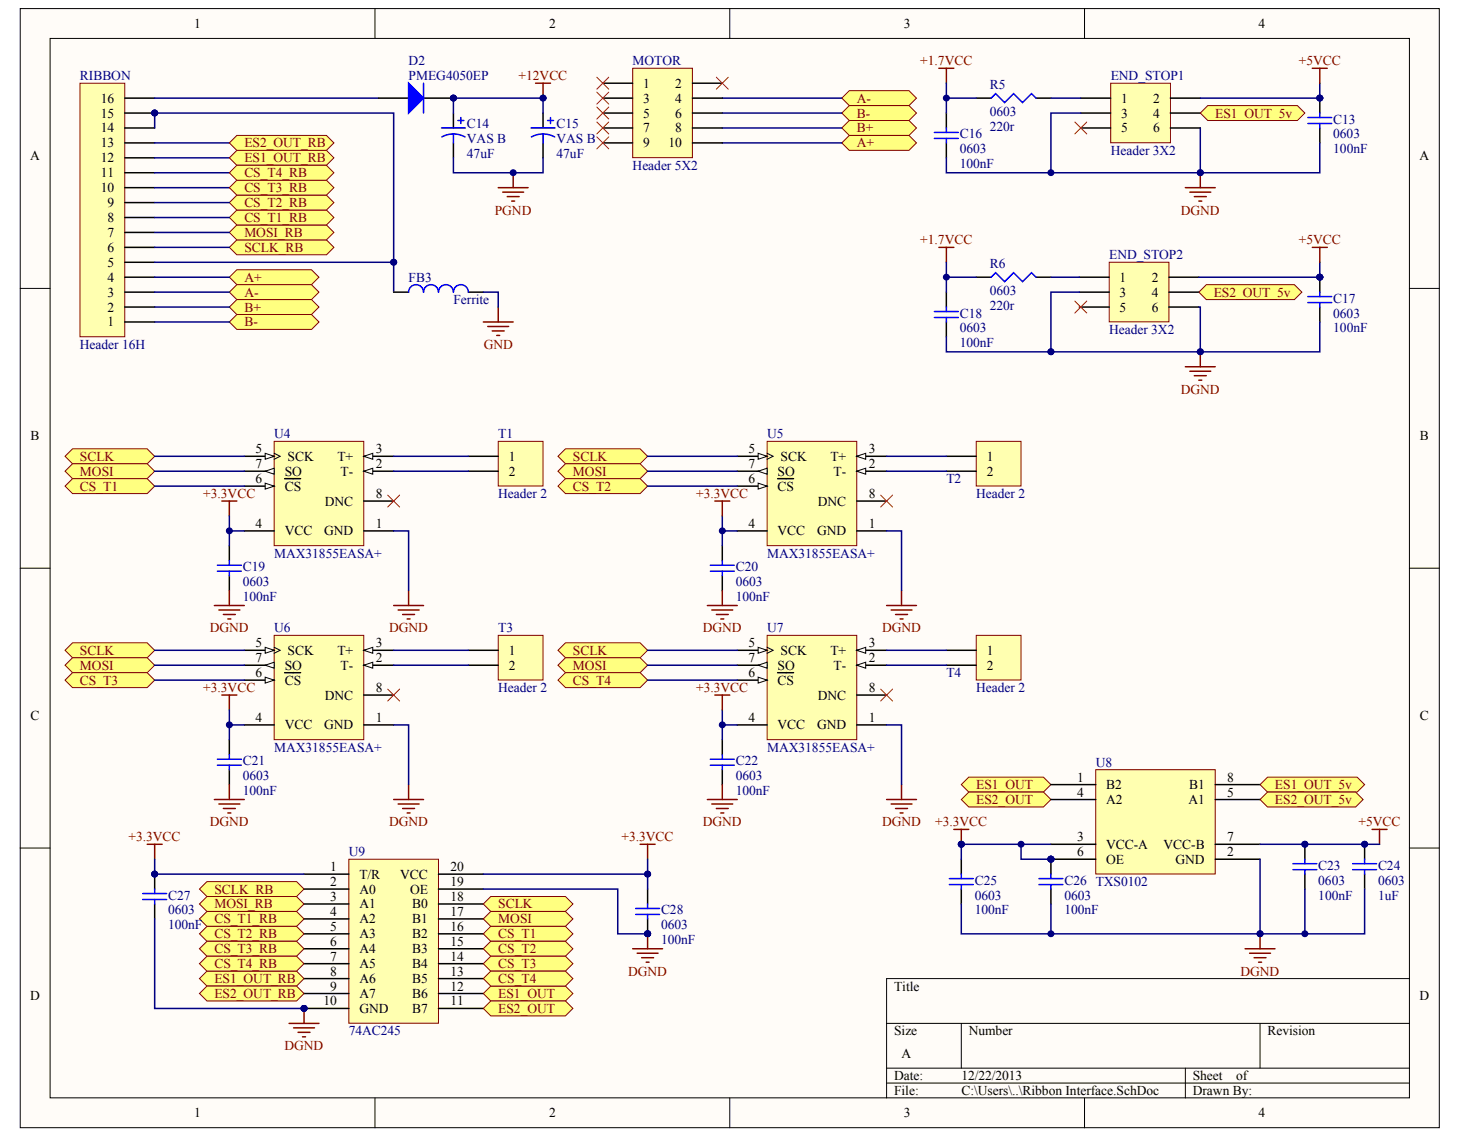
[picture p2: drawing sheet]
<svg xmlns="http://www.w3.org/2000/svg" width="258mm" height="201mm" viewBox="0 0 258 201" stroke-linecap="round" stroke-linejoin="round" font-family="sans-serif">
<defs><g id="words">
<g font-size="2.4">
<text x="34.3" y="4.9">1</text>
<text x="96.8" y="4.9">2</text>
<text x="159.4" y="4.9">3</text>
<text x="222" y="4.9">4</text>
<text x="113.4" y="15.5">1</text>
<text x="119.1" y="15.5">2</text>
<text x="17.8" y="23.4">14</text>
<text x="17.8" y="20.8">15</text>
<text x="17.8" y="18.1">16</text>
<text x="113.4" y="18.1">3</text>
<text x="113.4" y="20.8">5</text>
<text x="113.4" y="23.4">7</text>
<text x="119.1" y="18.1">4</text>
<text x="119.1" y="20.8">6</text>
<text x="119.1" y="23.4">8</text>
<text x="197.7" y="18.1">1</text>
<text x="197.7" y="20.8">3</text>
<text x="197.7" y="23.4">5</text>
<text x="203.4" y="18.1">2</text>
<text x="203.4" y="20.8">4</text>
<text x="203.4" y="23.4">6</text>
<text x="5.3" y="28.3">A</text>
<text x="17.8" y="28.6">12</text>
<text x="17.8" y="26">13</text>
<text x="113.4" y="26">9</text>
<text x="117.9" y="26">10</text>
<text x="250.4" y="28.3">A</text>
<text x="17.8" y="33.9">10</text>
<text x="17.8" y="31.3">11</text>
<text x="19" y="41.8">7</text>
<text x="19" y="39.2">8</text>
<text x="19" y="36.5">9</text>
<text x="19" y="47.1">5</text>
<text x="19" y="44.4">6</text>
<text x="19" y="52.3">3</text>
<text x="19" y="49.7">4</text>
<text x="197.5" y="49.7">1</text>
<text x="197.5" y="52.3">3</text>
<text x="203.2" y="49.7">2</text>
<text x="203.2" y="52.3">4</text>
<text x="19" y="57.6">1</text>
<text x="19" y="55">2</text>
<text x="197.5" y="55">5</text>
<text x="203.2" y="55">6</text>
<text x="5.4" y="77.7">B</text>
<text x="250.5" y="77.7">B</text>
<text x="45.1" y="80">5</text>
<text x="45.1" y="82.6">7</text>
<text x="50.2" y="83.9">SO</text>
<text x="50.7" y="81.3">SCK</text>
<text x="59.5" y="81.3">T+</text>
<text x="60.1" y="83.9">T-</text>
<text x="66.3" y="82.6">2</text>
<text x="66.3" y="80">3</text>
<text x="89.7" y="81.3">1</text>
<text x="89.7" y="83.9">2</text>
<text x="132" y="80">5</text>
<text x="132" y="82.6">7</text>
<text x="137.2" y="83.9">SO</text>
<text x="137.7" y="81.3">SCK</text>
<text x="146.5" y="81.3">T+</text>
<text x="147" y="83.9">T-</text>
<text x="153.2" y="82.6">2</text>
<text x="153.2" y="80">3</text>
<text x="174" y="81.3">1</text>
<text x="174" y="83.9">2</text>
<text x="45.1" y="85.2">6</text>
<text x="50.2" y="86.6">CS</text>
<text x="57.3" y="89.2">DNC</text>
<text x="66.3" y="87.9">8</text>
<text x="132" y="85.2">6</text>
<text x="137.2" y="86.6">CS</text>
<text x="144.2" y="89.2">DNC</text>
<text x="153.2" y="87.9">8</text>
<text x="45.1" y="93.1">4</text>
<text x="50.2" y="94.4">VCC</text>
<text x="57.2" y="94.4">GND</text>
<text x="66.3" y="93.1">1</text>
<text x="132" y="93.1">4</text>
<text x="137.2" y="94.4">VCC</text>
<text x="144.1" y="94.4">GND</text>
<text x="153.2" y="93.1">1</text>
<text x="45.1" y="114.2">5</text>
<text x="45.1" y="119.5">6</text>
<text x="45.1" y="116.8">7</text>
<text x="50.2" y="118.1">SO</text>
<text x="50.7" y="115.5">SCK</text>
<text x="59.5" y="115.5">T+</text>
<text x="60.1" y="118.1">T-</text>
<text x="66.3" y="116.8">2</text>
<text x="66.3" y="114.2">3</text>
<text x="89.7" y="115.5">1</text>
<text x="89.7" y="118.1">2</text>
<text x="132" y="114.2">5</text>
<text x="132" y="119.5">6</text>
<text x="132" y="116.8">7</text>
<text x="137.2" y="118.1">SO</text>
<text x="137.7" y="115.5">SCK</text>
<text x="146.5" y="115.5">T+</text>
<text x="147" y="118.1">T-</text>
<text x="153.2" y="116.8">2</text>
<text x="153.2" y="114.2">3</text>
<text x="174" y="115.5">1</text>
<text x="174" y="118.1">2</text>
<text x="50.2" y="120.8">CS</text>
<text x="57.3" y="123.4">DNC</text>
<text x="66.3" y="122.1">8</text>
<text x="137.2" y="120.8">CS</text>
<text x="144.2" y="123.4">DNC</text>
<text x="153.2" y="122.1">8</text>
<text x="5.4" y="127">C</text>
<text x="45.1" y="127.4">4</text>
<text x="50.2" y="128.7">VCC</text>
<text x="57.2" y="128.7">GND</text>
<text x="66.3" y="127.4">1</text>
<text x="132" y="127.4">4</text>
<text x="137.2" y="128.7">VCC</text>
<text x="144.1" y="128.7">GND</text>
<text x="153.2" y="127.4">1</text>
<text x="250.5" y="127">C</text>
<text x="190" y="137.9">1</text>
<text x="216.5" y="137.9">8</text>
<text x="190" y="140.5">4</text>
<text x="195.1" y="139.2">B2</text>
<text x="195.1" y="141.8">A2</text>
<text x="209.6" y="141.8">A1</text>
<text x="209.7" y="139.2">B1</text>
<text x="216.5" y="140.5">5</text>
<text x="190" y="148.4">3</text>
<text x="195.1" y="149.7">VCC-A</text>
<text x="205.2" y="149.7">VCC-B</text>
<text x="216.5" y="148.4">7</text>
<text x="58.2" y="153.7">1</text>
<text x="63.4" y="155">T/R</text>
<text x="70.6" y="155">VCC</text>
<text x="79.4" y="153.7">20</text>
<text x="190" y="151">6</text>
<text x="195.1" y="152.4">OE</text>
<text x="207.4" y="152.4">GND</text>
<text x="216.5" y="151">2</text>
<text x="58.2" y="156.3">2</text>
<text x="58.2" y="158.9">3</text>
<text x="58.2" y="161.6">4</text>
<text x="63.4" y="157.6">A0</text>
<text x="63.4" y="160.2">A1</text>
<text x="72.3" y="157.6">OE</text>
<text x="72.7" y="160.2">B0</text>
<text x="79.4" y="161.6">17</text>
<text x="79.4" y="158.9">18</text>
<text x="79.4" y="156.3">19</text>
<text x="58.2" y="164.2">5</text>
<text x="58.2" y="166.8">6</text>
<text x="63.4" y="162.9">A2</text>
<text x="63.4" y="165.5">A3</text>
<text x="72.7" y="165.5">B2</text>
<text x="72.7" y="162.9">B1</text>
<text x="79.4" y="166.8">15</text>
<text x="79.4" y="164.2">16</text>
<text x="58.2" y="169.5">7</text>
<text x="58.2" y="172.1">8</text>
<text x="63.4" y="168.2">A4</text>
<text x="63.4" y="170.8">A5</text>
<text x="63.4" y="173.4">A6</text>
<text x="72.7" y="173.4">B5</text>
<text x="72.7" y="170.8">B4</text>
<text x="72.7" y="168.2">B3</text>
<text x="79.4" y="172.1">13</text>
<text x="79.4" y="169.5">14</text>
<text x="5.3" y="176.4">D</text>
<text x="57.1" y="177.4">10</text>
<text x="58.2" y="174.7">9</text>
<text x="63.4" y="176">A7</text>
<text x="63.4" y="178.7">GND</text>
<text x="72.7" y="178.7">B7</text>
<text x="72.7" y="176">B6</text>
<text x="79.4" y="177.4">11</text>
<text x="79.4" y="174.7">12</text>
<text x="157.7" y="174.7">Title</text>
<text x="250.4" y="176.4">D</text>
<text x="157.7" y="182.6">Size</text>
<text x="170.9" y="182.6">Number</text>
<text x="223.6" y="182.6">Revision</text>
<text x="157.7" y="190.5">Date:</text>
<text x="159" y="186.6">A</text>
<text x="169.6" y="190.5">12/22/2013</text>
<text x="210.4" y="190.5">Sheet</text>
<text x="218" y="190.5">of</text>
<text x="34.3" y="197.1">1</text>
<text x="96.8" y="197.1">2</text>
<text x="157.7" y="193.2">File:</text>
<text x="159.4" y="197.1">3</text>
<text x="169.6" y="193.2">C:\Users\..\Ribbon Interface.SchDoc</text>
<text x="210.4" y="193.2">Drawn By:</text>
<text x="222" y="197.1">4</text>
</g>
<g font-size="2.4" fill="#000080">
<text x="72.1" y="11.5">D2</text>
<text x="111.6" y="11.5">MOTOR</text>
<text x="14.1" y="14.2">RIBBON</text>
<text x="72.1" y="14.2">PMEG4050EP</text>
<text x="174.6" y="15.8">R5</text>
<text x="195.9" y="14.2">END_STOP1</text>
<text x="82.4" y="22.6">C14</text>
<text x="98.2" y="22.6">C15</text>
<text x="174.6" y="23.1">220r</text>
<text x="174.6" y="20.5">0603</text>
<text x="235.2" y="21.8">C13</text>
<text x="82.4" y="27.9">47uF</text>
<text x="82.4" y="25.2">VAS B</text>
<text x="98.2" y="27.9">47uF</text>
<text x="98.2" y="25.2">VAS B</text>
<text x="111.6" y="29.9">Header 5X2</text>
<text x="169.3" y="29.7">100nF</text>
<text x="169.3" y="24.4">C16</text>
<text x="169.3" y="27.1">0603</text>
<text x="195.9" y="27.3">Header 3X2</text>
<text x="235.2" y="27.1">100nF</text>
<text x="235.2" y="24.4">0603</text>
<text x="174.6" y="47.3">R6</text>
<text x="195.6" y="45.8">END_STOP2</text>
<text x="72.1" y="49.7">FB3</text>
<text x="80" y="53.6">Ferrite</text>
<text x="174.6" y="52.1">0603</text>
<text x="235.2" y="53.4">C17</text>
<text x="169.3" y="56">C18</text>
<text x="169.3" y="58.6">0603</text>
<text x="174.6" y="54.7">220r</text>
<text x="195.6" y="58.9">Header 3X2</text>
<text x="235.2" y="58.6">100nF</text>
<text x="235.2" y="56">0603</text>
<text x="14.1" y="61.6">Header 16H</text>
<text x="169.3" y="61.3">100nF</text>
<text x="48.4" y="77.3">U4</text>
<text x="87.9" y="77.3">T1</text>
<text x="135.3" y="77.3">U5</text>
<text x="87.9" y="87.9">Header 2</text>
<text x="166.9" y="85.2">T2</text>
<text x="172.2" y="87.9">Header 2</text>
<text x="42.8" y="100.8">C19</text>
<text x="48.4" y="98.4">MAX31855EASA+</text>
<text x="129.8" y="100.8">C20</text>
<text x="135.3" y="98.4">MAX31855EASA+</text>
<text x="42.8" y="106">100nF</text>
<text x="42.8" y="103.4">0603</text>
<text x="129.8" y="106">100nF</text>
<text x="129.8" y="103.4">0603</text>
<text x="48.4" y="111.6">U6</text>
<text x="87.9" y="111.6">T3</text>
<text x="135.3" y="111.6">U7</text>
<text x="166.9" y="119.5">T4</text>
<text x="87.9" y="122.1">Header 2</text>
<text x="172.2" y="122.1">Header 2</text>
<text x="42.8" y="135">C21</text>
<text x="42.8" y="137.6">0603</text>
<text x="48.4" y="132.6">MAX31855EASA+</text>
<text x="129.8" y="135">C22</text>
<text x="129.8" y="137.6">0603</text>
<text x="135.3" y="132.6">MAX31855EASA+</text>
<text x="193.3" y="135.2">U8</text>
<text x="42.8" y="140.2">100nF</text>
<text x="129.8" y="140.2">100nF</text>
<text x="61.5" y="151">U9</text>
<text x="232.5" y="153.4">C23</text>
<text x="243.1" y="153.4">C24</text>
<text x="29.7" y="158.7">C27</text>
<text x="29.7" y="161.3">0603</text>
<text x="116.6" y="161.3">C28</text>
<text x="171.9" y="161.3">100nF</text>
<text x="171.9" y="156">C25</text>
<text x="171.9" y="158.7">0603</text>
<text x="187.7" y="161.3">100nF</text>
<text x="187.7" y="156">C26 TXS0102</text>
<text x="187.7" y="158.7">0603</text>
<text x="232.5" y="158.7">100nF</text>
<text x="232.5" y="156">0603</text>
<text x="243.1" y="158.7">1uF</text>
<text x="243.1" y="156">0603</text>
<text x="29.7" y="163.9">100nF</text>
<text x="116.6" y="166.6">100nF</text>
<text x="116.6" y="163.9">0603</text>
<text x="61.5" y="182.6">74AC245</text>
</g>
<g font-size="2.4" fill="#800000">
<text x="162.3" y="11.5">+1.7VCC</text>
<text x="229.1" y="11.5">+5VCC</text>
<text x="91.5" y="14.2">+12VCC</text>
<text x="151.1" y="18.1">A-</text>
<text x="151.1" y="23.4">B+</text>
<text x="151.1" y="20.8">B-</text>
<text x="214.4" y="20.8">ES1_OUT_5v</text>
<text x="43.1" y="28.6">ES1_OUT_RB</text>
<text x="43.1" y="26">ES2_OUT_RB</text>
<text x="151.1" y="26">A+</text>
<text x="43.1" y="33.9">CS_T3_RB</text>
<text x="43.1" y="31.3">CS_T4_RB</text>
<text x="43.1" y="41.8">MOSI_RB</text>
<text x="43.1" y="39.2">CS_T1_RB</text>
<text x="43.1" y="36.5">CS_T2_RB</text>
<text x="87.3" y="37.9">PGND</text>
<text x="208.3" y="37.9">DGND</text>
<text x="43.1" y="44.4">SCLK_RB</text>
<text x="162.3" y="43.1">+1.7VCC</text>
<text x="229.1" y="43.1">+5VCC</text>
<text x="43.1" y="49.7">A+</text>
<text x="43.1" y="52.3">A-</text>
<text x="214.1" y="52.3">ES2_OUT_5v</text>
<text x="43.1" y="55">B+</text>
<text x="43.1" y="57.6">B-</text>
<text x="85.3" y="61.6">GND</text>
<text x="208.3" y="69.4">DGND</text>
<text x="14.1" y="81.3">SCLK</text>
<text x="14.1" y="83.9">MOSI</text>
<text x="101.1" y="81.3">SCLK</text>
<text x="101.1" y="83.9">MOSI</text>
<text x="14.1" y="86.6">CS_T1</text>
<text x="35.9" y="87.9">+3.3VCC</text>
<text x="101.1" y="86.6">CS_T2</text>
<text x="122.8" y="87.9">+3.3VCC</text>
<text x="37" y="111.6">DGND</text>
<text x="68.6" y="111.6">DGND</text>
<text x="124" y="111.6">DGND</text>
<text x="155.6" y="111.6">DGND</text>
<text x="14.1" y="115.5">SCLK</text>
<text x="14.1" y="118.1">MOSI</text>
<text x="101.1" y="115.5">SCLK</text>
<text x="101.1" y="118.1">MOSI</text>
<text x="14.1" y="120.8">CS_T3</text>
<text x="35.9" y="122.1">+3.3VCC</text>
<text x="101.1" y="120.8">CS_T4</text>
<text x="122.8" y="122.1">+3.3VCC</text>
<text x="172.2" y="139.2">ES1_OUT</text>
<text x="172.2" y="141.8">ES2_OUT</text>
<text x="224.9" y="139.2">ES1_OUT_5v</text>
<text x="224.9" y="141.8">ES2_OUT_5v</text>
<text x="22.7" y="148.4">+3.3VCC</text>
<text x="37" y="145.8">DGND</text>
<text x="68.6" y="145.8">DGND</text>
<text x="109.6" y="148.4">+3.3VCC</text>
<text x="124" y="145.8">DGND</text>
<text x="155.6" y="145.8">DGND</text>
<text x="164.9" y="145.8">+3.3VCC</text>
<text x="239.6" y="145.8">+5VCC</text>
<text x="37.8" y="157.6">SCLK_RB</text>
<text x="37.8" y="160.2">MOSI_RB</text>
<text x="87.9" y="160.2">SCLK</text>
<text x="37.8" y="162.9">CS_T1_RB</text>
<text x="37.8" y="165.5">CS_T2_RB</text>
<text x="87.9" y="162.9">MOSI</text>
<text x="87.9" y="165.5">CS_T1</text>
<text x="37.8" y="173.4">ES1_OUT_RB</text>
<text x="37.8" y="168.2">CS_T3_RB</text>
<text x="37.8" y="170.8">CS_T4_RB</text>
<text x="87.9" y="168.2">CS_T2</text>
<text x="87.9" y="170.8">CS_T3</text>
<text x="87.9" y="173.4">CS_T4</text>
<text x="110.8" y="172.1">DGND</text>
<text x="218.8" y="172.1">DGND</text>
<text x="37.8" y="176">ES2_OUT_RB</text>
<text x="87.9" y="176">ES1_OUT</text>
<text x="87.9" y="178.7">ES2_OUT</text>
<text x="50.2" y="185.3">DGND</text>
</g>
</g></defs>
<g fill="#fffcf8" stroke="#000" stroke-width=".18">
<path d="M3.6 1.5h250.3v197.4h-250.3z"/>
<path d="M8.8 6.8h239.8v186.8h-239.8z"/>
</g>
<g fill="none" stroke="#000" stroke-width=".18">
<path d="M66.1 1.5v5.3M128.7 1.5v5.3M191.3 1.5v5.3M3.6 50.9h5.2M248.6 50.9h5.3M3.6 100.2h5.2M248.6 100.2h5.3M3.6 149.6h5.2M248.6 149.6h5.3M248.6 172.6h-92.2v21.1M66.1 193.7v5.2M128.7 193.7v5.2"/>
<path d="M156.4 180.5h92.2M156.4 188.4h92.2M156.4 191h92.2M169.6 180.5v7.9M191.3 193.7v5.2M209.1 188.4v5.3M222.3 180.5v7.9"/>
</g>
<path d="M14.1 14.7h7.9v44.7h-7.9z" fill="#ffffb0" stroke="#800000" stroke-width=".18"/>
<g fill="none" stroke="#000" stroke-width=".26">
<path d="M22 19.9h5.3M22 17.3h5.3M22 38.4h5.3M22 35.7h5.3M22 33.1h5.3M22 30.5h5.3M22 27.8h5.3M22 25.2h5.3M22 22.6h5.3M22 56.8h5.3M22 54.2h5.3M22 51.5h5.3"/>
<path d="M22 48.9h5.3M22 46.3h5.3M22 43.6h5.3M22 41h5.3"/>
</g>
<circle cx="27.3" cy="19.9" r=".52" fill="#000080" stroke="#000080" stroke-width=".18"/>
<path d="M195.9 14.7h10.5v10.5h-10.5z" fill="#ffffb0" stroke="#800000" stroke-width=".18"/>
<path d="M190.6 17.3h5.3M190.6 19.9h5.3M206.4 17.3h5.3M206.4 19.9h5.3M190.6 22.6h5.3M206.4 22.6h5.3" fill="none" stroke="#000" stroke-width=".26"/>
<path d="M195.6 46.3h10.6v10.5h-10.6z" fill="#ffffb0" stroke="#800000" stroke-width=".18"/>
<path d="M190.4 48.9h5.2M190.4 51.5h5.2M190.4 54.2h5.2M206.2 48.9h5.3M206.2 51.5h5.3M206.2 54.2h5.3" fill="none" stroke="#000" stroke-width=".26"/>
<path d="M94.5 14.7h2.6M95.8 14.7v2.6" fill="none" stroke="#800000" stroke-width=".26"/>
<circle cx="95.8" cy="17.3" r=".52" fill="#000080" stroke="#000080" stroke-width=".18"/>
<path d="M27.3 17.3h39.5" fill="none" stroke="#000080" stroke-width=".26"/>
<path d="M48.4 77.9h15.8v18.4h-15.8z" fill="#ffffb0" stroke="#800000" stroke-width=".18"/>
<path d="M64.2 93.6h5.2M64.2 83.1h5.2" fill="none" stroke="#000" stroke-width=".26"/>
<path d="M64.2 83.1l1.5-.5v1z" fill="#fffcf8" stroke="#000" stroke-width=".18"/>
<path d="M64.2 80.5h5.2" fill="none" stroke="#000" stroke-width=".26"/>
<path d="M64.2 80.5l1.5-.5v1z" fill="#fffcf8" stroke="#000" stroke-width=".18"/>
<path d="M43.1 93.6h5.3M43.1 80.5h5.3" fill="none" stroke="#000" stroke-width=".26"/>
<path d="M48.4 80l1 .5-1 .5" fill="none" stroke="#000" stroke-width=".18"/>
<path d="M46.8 80l1.6 .5-1.6 .5z" fill="#fffcf8" stroke="#000" stroke-width=".18"/>
<path d="M43.1 85.7h5.3" fill="none" stroke="#000" stroke-width=".26"/>
<path d="M46.8 85.2l1.6 .5-1.6 .6z" fill="#fffcf8" stroke="#000" stroke-width=".18"/>
<path d="M43.1 83.1h5.3M50.2 84.4h2.8" fill="none" stroke="#000" stroke-width=".26"/>
<path d="M46.8 83.1l1.6-.5v1z" fill="#fffcf8" stroke="#000" stroke-width=".18"/>
<path d="M64.2 88.4h5.2" fill="none" stroke="#000" stroke-width=".26"/>
<path d="M135.3 77.9h15.8v18.4h-15.8z" fill="#ffffb0" stroke="#800000" stroke-width=".18"/>
<path d="M151.1 93.6h5.3M151.1 83.1h5.3" fill="none" stroke="#000" stroke-width=".26"/>
<path d="M151.1 83.1l1.6-.5v1z" fill="#fffcf8" stroke="#000" stroke-width=".18"/>
<path d="M151.1 80.5h5.3" fill="none" stroke="#000" stroke-width=".26"/>
<path d="M151.1 80.5l1.6-.5v1z" fill="#fffcf8" stroke="#000" stroke-width=".18"/>
<path d="M130 93.6h5.3M130 80.5h5.3" fill="none" stroke="#000" stroke-width=".26"/>
<path d="M135.3 80l1.1 .5-1.1 .5" fill="none" stroke="#000" stroke-width=".18"/>
<path d="M133.7 80l1.6 .5-1.6 .5z" fill="#fffcf8" stroke="#000" stroke-width=".18"/>
<path d="M130 85.7h5.3" fill="none" stroke="#000" stroke-width=".26"/>
<path d="M133.7 85.2l1.6 .5-1.6 .6z" fill="#fffcf8" stroke="#000" stroke-width=".18"/>
<path d="M130 83.1h5.3M137.2 84.4h2.8" fill="none" stroke="#000" stroke-width=".26"/>
<path d="M133.7 83.1l1.6-.5v1z" fill="#fffcf8" stroke="#000" stroke-width=".18"/>
<path d="M40.5 96.3v2.6M127.4 96.3v2.6M151.1 88.4h5.3M40.5 101.5v2.7M127.4 101.5v2.7" fill="none" stroke="#000" stroke-width=".26"/>
<g fill="none" stroke="#800000" stroke-width=".26">
<path d="M39.1 88.4h2.7M40.5 88.4v2.6M126.1 88.4h2.6M127.4 88.4v2.6M37.8 106.8h5.3M38.6 107.6h3.7M39.4 108.4h2.1M40.2 109.2h.5M40.5 104.2v2.6M69.4 106.8h5.3M70.2 107.6h3.7M71 108.4h2.1"/>
<path d="M71.8 109.2h.5M72.1 104.2v2.6M124.8 106.8h5.2M125.6 107.6h3.6M126.4 108.4h2.1M127.1 109.2h.6M127.4 104.2v2.6M156.4 106.8h5.3M157.2 107.6h3.7M158 108.4h2.1M158.8 109.2h.5M159 104.2v2.6"/>
</g>
<path d="M38.3 99.7h4.3M40.5 98.9v.8M125.3 99.7h4.2M127.4 98.9v.8M38.3 100.8h4.3M40.5 100.8v.7M125.3 100.8h4.2M127.4 100.8v.7" fill="none" stroke="#00f" stroke-width=".26"/>
<path d="M40.5 91v5.3M40.5 93.6h2.6M69.4 93.6h2.7v10.6M127.4 91v5.3M156.4 93.6h2.6v10.6" fill="none" stroke="#000080" stroke-width=".26"/>
<circle cx="40.5" cy="93.6" r=".52" fill="#000080" stroke="#000080" stroke-width=".18"/>
<g fill="#ffff80" stroke="#800000" stroke-width=".18">
<path d="M11.5 80.5l1.3-1.3h13.2l1.3 1.3-1.3 1.3h-13.2z" fill-rule="evenodd"/>
<path d="M11.5 83.1l1.3-1.3h13.2l1.3 1.3-1.3 1.3h-13.2z" fill-rule="evenodd"/>
<path d="M11.5 85.7l1.3-1.3h13.2l1.3 1.3-1.3 1.4h-13.2z" fill-rule="evenodd"/>
</g>
<path d="M27.3 80.5h15.8M27.3 83.1h15.8M27.3 85.7h15.8" fill="none" stroke="#000080" stroke-width=".26"/>
<path d="M68.4 87.3l2.1 2.1M70.5 87.3l-2.1 2.1M155.3 87.3l2.1 2.1M157.4 87.3l-2.1 2.1" fill="none" stroke="#f00" stroke-width=".18"/>
<g fill="#ffff80" stroke="#800000" stroke-width=".18">
<path d="M98.4 80.5l1.3-1.3h13.2l1.3 1.3-1.3 1.3h-13.2z" fill-rule="evenodd"/>
<path d="M98.4 83.1l1.3-1.3h13.2l1.3 1.3-1.3 1.3h-13.2z" fill-rule="evenodd"/>
<path d="M98.4 85.7l1.3-1.3h13.2l1.3 1.3-1.3 1.4h-13.2z" fill-rule="evenodd"/>
</g>
<path d="M114.2 80.5h15.8M114.2 83.1h15.8M114.2 85.7h15.8" fill="none" stroke="#000080" stroke-width=".26"/>
<path d="M87.9 77.9h7.9v7.8h-7.9z" fill="#ffffb0" stroke="#800000" stroke-width=".18"/>
<path d="M82.6 80.5h5.3M82.6 83.1h5.3" fill="none" stroke="#000" stroke-width=".26"/>
<path d="M172.2 77.9h7.9v7.8h-7.9z" fill="#ffffb0" stroke="#800000" stroke-width=".18"/>
<path d="M166.9 80.5h5.3M166.9 83.1h5.3" fill="none" stroke="#000" stroke-width=".26"/>
<path d="M69.4 83.1h13.2M69.4 80.5h13.2M156.4 83.1h10.5M156.4 80.5h10.5" fill="none" stroke="#000080" stroke-width=".26"/>
<g fill="#ffff80" stroke="#800000" stroke-width=".18">
<path d="M40.5 43.6l1.3-1.3h15.8l1.3 1.3-1.3 1.3h-15.8z" fill-rule="evenodd"/>
<path d="M40.5 41l1.3-1.3h15.8l1.3 1.3-1.3 1.3h-15.8z" fill-rule="evenodd"/>
<path d="M40.5 38.4l1.3-1.3h15.8l1.3 1.3-1.3 1.3h-15.8z" fill-rule="evenodd"/>
<path d="M40.5 35.7l1.3-1.3h15.8l1.3 1.3-1.3 1.4h-15.8z" fill-rule="evenodd"/>
</g>
<path d="M27.3 25.2h13.2M27.3 27.8h13.2M27.3 30.5h13.2M27.3 33.1h13.2" fill="none" stroke="#000080" stroke-width=".26"/>
<g fill="#ffff80" stroke="#800000" stroke-width=".18">
<path d="M148.5 25.2l1.3-1.3h10.5l1.4 1.3-1.4 1.3h-10.5z" fill-rule="evenodd"/>
<path d="M148.5 17.3l1.3-1.3h10.5l1.4 1.3-1.4 1.3h-10.5z" fill-rule="evenodd"/>
<path d="M148.5 22.6l1.3-1.3h10.5l1.4 1.3-1.4 1.3h-10.5z" fill-rule="evenodd"/>
<path d="M148.5 19.9l1.3-1.3h10.5l1.4 1.3-1.4 1.4h-10.5z" fill-rule="evenodd"/>
</g>
<path d="M127.4 17.3h21.1M127.4 19.9h21.1M127.4 22.6h21.1M127.4 25.2h21.1" fill="none" stroke="#000080" stroke-width=".26"/>
<g fill="#ffff80" stroke="#800000" stroke-width=".18">
<path d="M40.5 48.9l1.3-1.3h13.1l1.4 1.3-1.4 1.3h-13.1z" fill-rule="evenodd"/>
<path d="M40.5 51.5l1.3-1.3h13.1l1.4 1.3-1.4 1.3h-13.1z" fill-rule="evenodd"/>
<path d="M40.5 54.2l1.3-1.4h13.1l1.4 1.4-1.4 1.3h-13.1z" fill-rule="evenodd"/>
<path d="M40.5 56.8l1.3-1.3h13.1l1.4 1.3-1.4 1.3h-13.1z" fill-rule="evenodd"/>
</g>
<path d="M27.3 56.8h13.2M27.3 54.2h13.2M27.3 51.5h13.2M27.3 48.9h13.2" fill="none" stroke="#000080" stroke-width=".26"/>
<path d="M209.1 33.1h5.3M209.9 33.9h3.7M210.7 34.7h2.1M211.5 35.5h.5M211.7 30.5v2.6M209.1 64.7h5.3M209.9 65.5h3.7M210.7 66.3h2.1M211.5 67.1h.5M211.7 62.1v2.6" fill="none" stroke="#800000" stroke-width=".26"/>
<g fill="#000080" stroke="#000080" stroke-width=".18">
<circle cx="211.7" cy="30.5" r=".52"/>
<circle cx="211.7" cy="62" r=".52"/>
<circle cx="232.8" cy="17.3" r=".52"/>
</g>
<path d="M232.8 17.3v2.6M232.8 22.6v2.6" fill="none" stroke="#000" stroke-width=".26"/>
<path d="M232.8 19.9v.8M230.7 20.7h4.2M230.7 21.8h4.2M232.8 21.8v.8" fill="none" stroke="#00f" stroke-width=".26"/>
<g fill="#ffff80" stroke="#800000" stroke-width=".18">
<path d="M169.6 138.4l1.3-1.3h13.2l1.3 1.3-1.3 1.3h-13.2z" fill-rule="evenodd"/>
<path d="M169.6 141l1.3-1.3h13.2l1.3 1.3-1.3 1.3h-13.2z" fill-rule="evenodd"/>
</g>
<path d="M166.9 19.9v2.7M172.2 17.3h2.6M182.7 17.3h2.7M166.9 25.2v2.6M166.9 51.5v2.7M166.9 56.8v2.6M172.2 48.9h2.6M182.7 48.9h2.7M232.8 48.9v2.6M232.8 54.2v2.6" fill="none" stroke="#000" stroke-width=".26"/>
<g fill="#000080" stroke="#000080" stroke-width=".18">
<circle cx="232.8" cy="48.9" r=".52"/>
<circle cx="166.9" cy="17.3" r=".52"/>
<circle cx="166.9" cy="48.9" r=".52"/>
<circle cx="185.4" cy="62" r=".52"/>
<circle cx="211.7" cy="62" r=".52"/>
<circle cx="185.4" cy="30.5" r=".52"/>
<circle cx="211.7" cy="30.5" r=".52"/>
</g>
<g fill="none" stroke="#00f" stroke-width=".26">
<path d="M174.8 17.3l.8-.8 1.6 1.6 1.6-1.6 1.6 1.6 1.5-1.6 .8 .8M164.8 23.4h4.2M164.8 24.4h4.2M166.9 22.6v.8M166.9 24.4v.8M164.8 55h4.2M164.8 56h4.2M166.9 54.2v.8M166.9 56v.8M174.8 48.9l.8-.8 1.6 1.6 1.6-1.6 1.6 1.6 1.5-1.6 .8 .8M230.7 52.3h4.2M230.7 53.4h4.2"/>
<path d="M232.8 51.5v.8M232.8 53.4v.8"/>
</g>
<path d="M189.6 21.5l2.1 2.1M191.7 21.5l-2.1 2.1M189.6 53.1l2.1 2.1M191.7 53.1l-2.1 2.1" fill="none" stroke="#f00" stroke-width=".18"/>
<path d="M165.6 12h2.6M166.9 12v2.7M165.6 43.6h2.6M166.9 43.6v2.7" fill="none" stroke="#800000" stroke-width=".26"/>
<path d="M166.9 14.7v5.2M166.9 17.3h5.3M185.4 17.3h5.2M190.6 19.9h-5.2v10.6M211.7 22.6v7.9M232.8 25.2v5.3h-65.9v-2.7M166.9 59.4v2.7h18.5M166.9 46.3v5.2M166.9 48.9h5.3M185.4 48.9h5M190.4 51.5h-5v10.6h47.4v-5.3M211.5 54.2h.2v7.9" fill="none" stroke="#000080" stroke-width=".26"/>
<g fill="#ffff80" stroke="#800000" stroke-width=".18">
<path d="M40.5 27.8l1.3-1.3h15.8l1.3 1.3-1.3 1.4h-15.8z" fill-rule="evenodd"/>
<path d="M40.5 25.2l1.3-1.3h15.8l1.3 1.3-1.3 1.3h-15.8z" fill-rule="evenodd"/>
</g>
<path d="M232.8 14.7v2.6h-21.1M27.3 41h13.2M27.3 43.6h13.2M127.4 93.6h2.6" fill="none" stroke="#000080" stroke-width=".26"/>
<g fill="#000080" stroke="#000080" stroke-width=".18">
<circle cx="127.4" cy="93.6" r=".52"/>
<circle cx="232.8" cy="17.3" r=".52"/>
</g>
<path d="M85.2 56.8h5.3M86 57.6h3.7M86.8 58.4h2.1M87.6 59.2h.5M87.9 54.2v2.6" fill="none" stroke="#800000" stroke-width=".26"/>
<g fill="#ffff80" stroke="#800000" stroke-width=".18">
<path d="M40.5 33.1l1.3-1.3h15.8l1.3 1.3-1.3 1.3h-15.8z" fill-rule="evenodd"/>
<path d="M40.5 30.5l1.3-1.3h15.8l1.3 1.3-1.3 1.3h-15.8z" fill-rule="evenodd"/>
</g>
<path d="M27.3 35.7h13.2M27.3 38.4h13.2" fill="none" stroke="#000080" stroke-width=".26"/>
<path d="M48.4 112.1h15.8v18.4h-15.8z" fill="#ffffb0" stroke="#800000" stroke-width=".18"/>
<path d="M64.2 117.3h5.2M64.2 127.9h5.2" fill="none" stroke="#000" stroke-width=".26"/>
<path d="M64.2 117.3l1.5-.5v1.1z" fill="#fffcf8" stroke="#000" stroke-width=".18"/>
<path d="M64.2 114.7h5.2" fill="none" stroke="#000" stroke-width=".26"/>
<path d="M64.2 114.7l1.5-.5v1z" fill="#fffcf8" stroke="#000" stroke-width=".18"/>
<path d="M43.1 114.7h5.3M43.1 127.9h5.3" fill="none" stroke="#000" stroke-width=".26"/>
<path d="M48.4 114.2l1 .5-1 .5" fill="none" stroke="#000" stroke-width=".18"/>
<path d="M46.8 114.2l1.6 .5-1.6 .5z" fill="#fffcf8" stroke="#000" stroke-width=".18"/>
<path d="M43.1 120h5.3" fill="none" stroke="#000" stroke-width=".26"/>
<path d="M46.8 119.4l1.6 .6-1.6 .5z" fill="#fffcf8" stroke="#000" stroke-width=".18"/>
<path d="M43.1 117.3h5.3M50.2 118.7h2.8" fill="none" stroke="#000" stroke-width=".26"/>
<path d="M46.8 117.3l1.6-.5v1.1z" fill="#fffcf8" stroke="#000" stroke-width=".18"/>
<path d="M64.2 122.6h5.2" fill="none" stroke="#000" stroke-width=".26"/>
<path d="M135.3 112.1h15.8v18.4h-15.8z" fill="#ffffb0" stroke="#800000" stroke-width=".18"/>
<path d="M151.1 117.3h5.3M151.1 127.9h5.3" fill="none" stroke="#000" stroke-width=".26"/>
<path d="M151.1 117.3l1.6-.5v1.1z" fill="#fffcf8" stroke="#000" stroke-width=".18"/>
<path d="M151.1 114.7h5.3" fill="none" stroke="#000" stroke-width=".26"/>
<path d="M151.1 114.7l1.6-.5v1z" fill="#fffcf8" stroke="#000" stroke-width=".18"/>
<path d="M130 114.7h5.3M130 127.9h5.3" fill="none" stroke="#000" stroke-width=".26"/>
<path d="M135.3 114.2l1.1 .5-1.1 .5" fill="none" stroke="#000" stroke-width=".18"/>
<path d="M133.7 114.2l1.6 .5-1.6 .5z" fill="#fffcf8" stroke="#000" stroke-width=".18"/>
<path d="M130 120h5.3" fill="none" stroke="#000" stroke-width=".26"/>
<path d="M133.7 119.4l1.6 .6-1.6 .5z" fill="#fffcf8" stroke="#000" stroke-width=".18"/>
<path d="M130 117.3h5.3M137.2 118.7h2.8" fill="none" stroke="#000" stroke-width=".26"/>
<path d="M133.7 117.3l1.6-.5v1.1z" fill="#fffcf8" stroke="#000" stroke-width=".18"/>
<path d="M40.5 130.5v2.6M40.5 135.8v2.6M127.4 130.5v2.6M127.4 135.8v2.6M151.1 122.6h5.3" fill="none" stroke="#000" stroke-width=".26"/>
<g fill="none" stroke="#800000" stroke-width=".26">
<path d="M39.1 122.6h2.7M40.5 122.6v2.6M40.5 138.4v2.6M72.1 138.4v2.6M126.1 122.6h2.6M127.4 122.6v2.6M127.4 138.4v2.6M159 138.4v2.6M37.8 141h5.3M38.6 141.8h3.7M39.4 142.6h2.1M40.2 143.4h.5"/>
<path d="M69.4 141h5.3M70.2 141.8h3.7M71 142.6h2.1M71.8 143.4h.5M124.8 141h5.2M125.6 141.8h3.6M126.4 142.6h2.1M127.1 143.4h.6M156.4 141h5.3M157.2 141.8h3.7M158 142.6h2.1M158.8 143.4h.5"/>
</g>
<path d="M38.3 133.9h4.3M38.3 135h4.3M40.5 133.1v.8M40.5 135v.8M125.3 133.9h4.2M125.3 135h4.2M127.4 133.1v.8M127.4 135v.8" fill="none" stroke="#00f" stroke-width=".26"/>
<path d="M40.5 125.2v5.3M40.5 127.9h2.6M69.4 127.9h2.7v10.5M127.4 125.2v5.3M156.4 127.9h2.6v10.5" fill="none" stroke="#000080" stroke-width=".26"/>
<circle cx="40.5" cy="127.9" r=".52" fill="#000080" stroke="#000080" stroke-width=".18"/>
<g fill="#ffff80" stroke="#800000" stroke-width=".18">
<path d="M11.5 114.7l1.3-1.3h13.2l1.3 1.3-1.3 1.3h-13.2z" fill-rule="evenodd"/>
<path d="M11.5 117.3l1.3-1.3h13.2l1.3 1.3-1.3 1.4h-13.2z" fill-rule="evenodd"/>
<path d="M11.5 120l1.3-1.3h13.2l1.3 1.3-1.3 1.3h-13.2z" fill-rule="evenodd"/>
</g>
<path d="M27.3 114.7h15.8M27.3 117.3h15.8M27.3 120h15.8" fill="none" stroke="#000080" stroke-width=".26"/>
<path d="M68.4 121.5l2.1 2.2M70.5 121.5l-2.1 2.2M155.3 121.5l2.1 2.2M157.4 121.5l-2.1 2.2" fill="none" stroke="#f00" stroke-width=".18"/>
<g fill="#ffff80" stroke="#800000" stroke-width=".18">
<path d="M98.4 114.7l1.3-1.3h13.2l1.3 1.3-1.3 1.3h-13.2z" fill-rule="evenodd"/>
<path d="M98.4 117.3l1.3-1.3h13.2l1.3 1.3-1.3 1.4h-13.2z" fill-rule="evenodd"/>
<path d="M98.4 120l1.3-1.3h13.2l1.3 1.3-1.3 1.3h-13.2z" fill-rule="evenodd"/>
</g>
<path d="M114.2 114.7h15.8M114.2 117.3h15.8M114.2 120h15.8" fill="none" stroke="#000080" stroke-width=".26"/>
<path d="M87.9 112.1h7.9v7.8h-7.9z" fill="#ffffb0" stroke="#800000" stroke-width=".18"/>
<path d="M82.6 114.7h5.3M82.6 117.3h5.3" fill="none" stroke="#000" stroke-width=".26"/>
<path d="M172.2 112.1h7.9v7.8h-7.9z" fill="#ffffb0" stroke="#800000" stroke-width=".18"/>
<path d="M66.8 17.3h5.3M74.7 17.3h5.3M80 19.9v2.7M95.8 19.9v2.7M80 25.2v2.6M95.8 25.2v2.6M166.9 114.7h5.3M166.9 117.3h5.3" fill="none" stroke="#000" stroke-width=".26"/>
<path d="M80 19.9v-2.6h15.8v2.6M27.3 22.6v-2.7h42.1v26.4h-42.1M80 27.8v2.7h15.8v-2.7M69.4 46.3v5.2M232.8 46.3v2.6h-21.3M69.4 117.3h13.2M69.4 114.7h13.2M156.4 117.3h10.5M156.4 114.7h10.5M127.4 127.9h2.6" fill="none" stroke="#000080" stroke-width=".26"/>
<g fill="#000080" stroke="#000080" stroke-width=".18">
<circle cx="127.4" cy="127.9" r=".52"/>
<circle cx="27.3" cy="19.9" r=".52"/>
<circle cx="69.4" cy="46.3" r=".52"/>
<circle cx="80" cy="17.3" r=".52"/>
<circle cx="90.5" cy="30.5" r=".52"/>
<circle cx="95.8" cy="17.3" r=".52"/>
<circle cx="232.8" cy="48.9" r=".52"/>
</g>
<g fill="none" stroke="#00f" stroke-width=".26">
<path d="M74.7 14.7v5.2M77.9 22.6h4.2M80 23.6l.8 .1 1.2 .5M80 23.6l-.9 .1-1.2 .5M80 23.6v1.6M80.8 21.3h1M81.3 20.7v1.1M93.7 22.6h4.2M95.8 23.6l.8 .1 1.2 .5M95.8 23.6l-.9 .1-1.2 .5M95.8 23.6v1.6M96.6 21.3h1"/>
<path d="M97.1 20.7v1.1"/>
</g>
<path d="M72.1 14.7l2.6 2.6-2.6 2.6z" fill="#00f" stroke="#00f" stroke-width=".26"/>
<path d="M231.5 12h2.6M232.8 12v2.7M87.9 33.1h5.3M88.7 33.9h3.7M89.5 34.7h2.1M90.3 35.5h.5M90.5 30.5v2.6M231.5 43.6h2.6M232.8 43.6v2.7" fill="none" stroke="#800000" stroke-width=".26"/>
<path d="M61.5 151.6h15.8v28.9h-15.8z" fill="#ffffb0" stroke="#800000" stroke-width=".18"/>
<g fill="none" stroke="#000" stroke-width=".26">
<path d="M53.6 154.2h7.9M53.6 156.8h7.9M53.6 159.5h7.9M77.3 154.2h7.9M77.3 156.8h7.9M77.3 159.5h7.9M53.6 162.1h7.9M53.6 164.7h7.9M53.6 167.4h7.9M53.6 170h7.9M53.6 172.6h7.9M53.6 175.2h7.9"/>
<path d="M53.6 177.9h7.9M77.3 162.1h7.9M77.3 164.7h7.9M77.3 167.4h7.9M77.3 170h7.9M77.3 172.6h7.9M77.3 175.2h7.9M77.3 177.9h7.9"/>
</g>
<circle cx="53.6" cy="177.9" r=".52" fill="#000080" stroke="#000080" stroke-width=".18"/>
<g fill="#ffff80" stroke="#800000" stroke-width=".18">
<path d="M85.2 159.5l1.4-1.4h13.1l1.4 1.4-1.4 1.3h-13.1z" fill-rule="evenodd"/>
<path d="M85.2 162.1l1.4-1.3h13.1l1.4 1.3-1.4 1.3h-13.1z" fill-rule="evenodd"/>
<path d="M85.2 164.7l1.4-1.3h13.1l1.4 1.3-1.4 1.3h-13.1z" fill-rule="evenodd"/>
<path d="M85.2 167.4l1.4-1.4h13.1l1.4 1.4-1.4 1.3h-13.1z" fill-rule="evenodd"/>
<path d="M85.2 175.2l1.4-1.3h13.1l1.4 1.3-1.4 1.4h-13.1z" fill-rule="evenodd"/>
<path d="M85.2 177.9l1.4-1.3h13.1l1.4 1.3-1.4 1.3h-13.1z" fill-rule="evenodd"/>
<path d="M85.2 170l1.4-1.3h13.1l1.4 1.3-1.4 1.3h-13.1z" fill-rule="evenodd"/>
<path d="M85.2 172.6l1.4-1.3h13.1l1.4 1.3-1.4 1.3h-13.1z" fill-rule="evenodd"/>
<path d="M35.2 156.8l1.3-1.3h15.8l1.3 1.3-1.3 1.3h-15.8z" fill-rule="evenodd"/>
<path d="M35.2 159.5l1.3-1.4h15.8l1.3 1.4-1.3 1.3h-15.8z" fill-rule="evenodd"/>
<path d="M35.2 162.1l1.3-1.3h15.8l1.3 1.3-1.3 1.3h-15.8z" fill-rule="evenodd"/>
<path d="M35.2 164.7l1.3-1.3h15.8l1.3 1.3-1.3 1.3h-15.8z" fill-rule="evenodd"/>
<path d="M35.2 172.6l1.3-1.3h15.8l1.3 1.3-1.3 1.3h-15.8z" fill-rule="evenodd"/>
<path d="M35.2 175.2l1.3-1.3h15.8l1.3 1.3-1.3 1.4h-15.8z" fill-rule="evenodd"/>
<path d="M35.2 167.4l1.3-1.4h15.8l1.3 1.4-1.3 1.3h-15.8z" fill-rule="evenodd"/>
<path d="M35.2 170l1.3-1.3h15.8l1.3 1.3-1.3 1.3h-15.8z" fill-rule="evenodd"/>
</g>
<path d="M114.2 156.8v2.7M114.2 162.1v2.6" fill="none" stroke="#000" stroke-width=".26"/>
<g fill="#000080" stroke="#000080" stroke-width=".18">
<circle cx="114.2" cy="164.7" r=".52"/>
<circle cx="114.2" cy="154.2" r=".52"/>
<circle cx="53.6" cy="177.9" r=".52"/>
<circle cx="169.6" cy="148.9" r=".52"/>
</g>
<path d="M114.2 159.5v.7M112.1 160.2h4.2M112.1 161.3h4.2M114.2 161.3v.8" fill="none" stroke="#00f" stroke-width=".26"/>
<g fill="none" stroke="#800000" stroke-width=".26">
<path d="M112.9 148.9h2.6M114.2 148.9v2.7M168.2 146.3h2.7M169.6 146.3v2.6M53.6 177.9v2.6M111.6 167.4h5.3M112.4 168.1h3.7M113.2 168.9h2.1M114 169.7h.5M114.2 164.7v2.7M51 180.5h5.3M51.8 181.3h3.7"/>
<path d="M52.6 182.1h2.1M53.4 182.9h.5"/>
</g>
<path d="M114.2 151.6v2.6h-29M114.2 154.2v2.6" fill="none" stroke="#000080" stroke-width=".26"/>
<path d="M193.3 135.8h21.1v18.4h-21.1z" fill="#ffffb0" stroke="#800000" stroke-width=".18"/>
<g fill="none" stroke="#000" stroke-width=".26">
<path d="M185.4 138.4h7.9M214.4 138.4h7.9M169.6 151.6v2.6M169.6 156.8v2.7M185.4 148.9h7.9M185.4 141h7.9M185.4 156.8v2.7M193.3 151.6h-7.9v2.6M214.4 151.6h7.9M214.4 148.9h7.9M214.4 141h7.9M230.2 148.9v2.7"/>
<path d="M230.2 154.2v2.6M240.7 148.9v2.7M240.7 154.2v2.6"/>
</g>
<g fill="#000080" stroke="#000080" stroke-width=".18">
<circle cx="185.4" cy="151.5" r=".52"/>
<circle cx="169.6" cy="148.9" r=".52"/>
<circle cx="180.1" cy="148.9" r=".52"/>
<circle cx="230.2" cy="148.9" r=".52"/>
<circle cx="240.7" cy="148.9" r=".52"/>
<circle cx="222.3" cy="164.7" r=".52"/>
<circle cx="230.2" cy="164.7" r=".52"/>
</g>
<g fill="none" stroke="#00f" stroke-width=".26">
<path d="M167.5 155h4.2M167.5 156h4.2M169.6 154.2v.8M169.6 156v.8M183.3 155h4.2M183.3 156h4.2M185.4 154.2v.8M185.4 156v.8M228.1 152.3h4.2M228.1 153.4h4.2M230.2 151.6v.7M230.2 153.4v.8"/>
<path d="M238.6 152.3h4.2M238.6 153.4h4.2M240.7 151.6v.7M240.7 153.4v.8"/>
</g>
<path d="M180.1 148.9v2.7h5.3M185.4 148.9h-15.8v2.7M222.3 148.9h21M222.3 151.6v13.1M230.2 156.8v7.9M240.7 156.8v7.9h-71.1v-5.2" fill="none" stroke="#000080" stroke-width=".26"/>
<path d="M242 146.3h2.7M243.3 146.3v2.6M219.6 167.4h5.3M220.4 168.1h3.7M221.2 168.9h2.1M222 169.7h.5M222.3 164.7v2.7" fill="none" stroke="#800000" stroke-width=".26"/>
<g fill="#ffff80" stroke="#800000" stroke-width=".18">
<path d="M222.3 138.4l1.3-1.3h15.8l1.3 1.3-1.3 1.3h-15.8z" fill-rule="evenodd"/>
<path d="M222.3 141l1.3-1.3h15.5l1.3 1.3-1.3 1.3h-15.5z" fill-rule="evenodd"/>
<path d="M211.7 19.9l1.3-1.3h15.8l1.4 1.3-1.4 1.4h-15.8z" fill-rule="evenodd"/>
<path d="M211.5 51.5l1.3-1.3h15.5l1.3 1.3-1.3 1.3h-15.5z" fill-rule="evenodd"/>
</g>
<path d="M85.2 51.5h2.7v2.7M185.4 159.5v5.2" fill="none" stroke="#000080" stroke-width=".26"/>
<circle cx="185.4" cy="164.7" r=".52" fill="#000080" stroke="#000080" stroke-width=".18"/>
<path d="M69.4 51.5h2.7M82.6 51.5h2.6" fill="none" stroke="#000" stroke-width=".26"/>
<path d="M72.1 51.5a1.32 1.32 0 0 1 1.3-1.3 1.32 1.32 0 0 1 1.3 1.3 1.32 1.32 0 0 1 1.3-1.3 1.32 1.32 0 0 1 1.3 1.3 1.32 1.32 0 0 1 1.4-1.3 1.32 1.32 0 0 1 1.3 1.3 1.32 1.32 0 0 1 1.3-1.3 1.32 1.32 0 0 1 1.3 1.3" fill="none" stroke="#00f" stroke-width=".26"/>
<path d="M111.6 12h10.5v15.8h-10.5z" fill="#ffffb0" stroke="#800000" stroke-width=".18"/>
<path d="M106.3 14.7h5.3M106.3 17.3h5.3M106.3 19.9h5.3M122.1 14.7h5.3M122.1 17.3h5.3M122.1 19.9h5.3M106.3 22.6h5.3M106.3 25.2h5.3M122.1 22.6h5.3M122.1 25.2h5.3M27.3 154.2v2.6M27.3 159.5v2.6" fill="none" stroke="#000" stroke-width=".26"/>
<path d="M105.3 13.6l2.1 2.1M105.3 16.3l2.1 2.1M105.3 18.9l2.1 2.1M107.4 13.6l-2.1 2.1M107.4 16.3l-2.1 2.1M107.4 18.9l-2.1 2.1M126.4 13.6l2.1 2.1M128.5 13.6l-2.1 2.1M105.3 21.5l2.1 2.1M105.3 24.2l2.1 2.1M107.4 21.5l-2.1 2.1M107.4 24.2l-2.1 2.1" fill="none" stroke="#f00" stroke-width=".18"/>
<path d="M26 148.9h2.6M27.3 148.9v2.7" fill="none" stroke="#800000" stroke-width=".26"/>
<path d="M27.3 151.6v2.6h26.3M85.2 156.8h23.8v7.9h5.2M27.3 162.1v15.8h26.3" fill="none" stroke="#000080" stroke-width=".26"/>
<g fill="#000080" stroke="#000080" stroke-width=".18">
<circle cx="114.2" cy="164.7" r=".52"/>
<circle cx="27.3" cy="154.2" r=".52"/>
<circle cx="53.6" cy="177.9" r=".52"/>
</g>
<path d="M25.2 157.6h4.2M25.2 158.7h4.2M27.3 156.8v.8M27.3 158.7v.8" fill="none" stroke="#00f" stroke-width=".26"/>
<use href="#words"/>
</svg>
